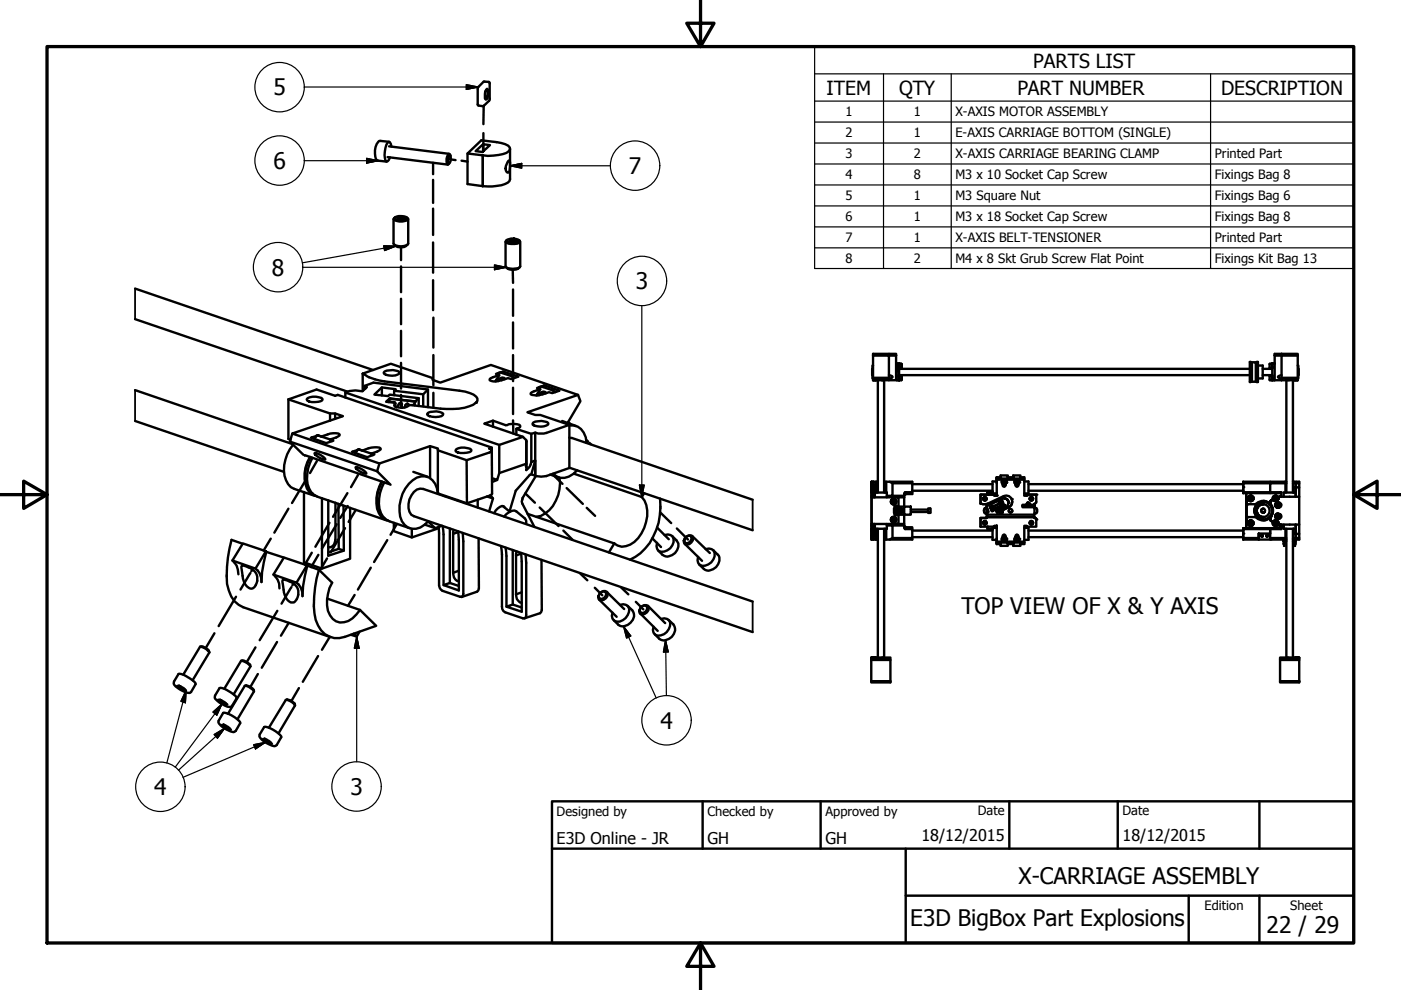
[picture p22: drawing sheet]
<svg xmlns="http://www.w3.org/2000/svg" width="297mm" height="210mm" viewBox="0 0 297 210" stroke-linecap="round" stroke-linejoin="round" font-family="sans-serif">
<defs><g id="words">
<g font-size="4.8">
<text x="58" y="20.2">5</text>
<text x="58" y="35.8">6</text>
<text x="133.3" y="36.9">7</text>
<text x="57.7" y="58.5">8</text>
<text x="134.8" y="61.3">3</text>
<text x="203.8" y="130.1">TOP VIEW OF X &amp; Y AXIS</text>
<text x="140" y="154.5">4</text>
<text x="32.7" y="168.6">4</text>
<text x="74.3" y="168.6">3</text>
<text x="216" y="187.4">X-CARRIAGE ASSEMBLY</text>
<text x="193" y="196.3">E3D BigBox Part Explosions</text>
<text x="268.5" y="197.8">22 / 29</text>
</g>
<g font-size="4.1">
<text x="219.1" y="14.3">PARTS LIST</text>
<text x="175.3" y="20">ITEM</text>
<text x="190.6" y="20.1">QTY</text>
<text x="215.7" y="20">PART NUMBER</text>
<text x="258.9" y="20.1">DESCRIPTION</text>
</g>
<g font-size="3.4">
<text x="118" y="178.9">E3D Online - JR</text>
<text x="150" y="178.9">GH</text>
<text x="175" y="178.9">GH</text>
<text x="195.4" y="178.3">18/12/2015</text>
<text x="238" y="178.3">18/12/2015</text>
</g>
<g font-size="2.7">
<text x="179.3" y="24.7">1</text>
<text x="179.3" y="29.1">2</text>
<text x="193.7" y="24.7">1</text>
<text x="193.7" y="29.1">1</text>
<text x="202.6" y="24.7">X-AXIS MOTOR ASSEMBLY</text>
<text x="202.6" y="29.1">E-AXIS CARRIAGE BOTTOM (SINGLE)</text>
<text x="179.3" y="33.6">3</text>
<text x="193.7" y="33.6">2</text>
<text x="202.6" y="33.6">X-AXIS CARRIAGE BEARING CLAMP</text>
<text x="257.6" y="33.6">Printed Part</text>
<text x="179.3" y="37.9">4</text>
<text x="193.7" y="38">8</text>
<text x="202.6" y="38">M3 x 10 Socket Cap Screw</text>
<text x="257.6" y="38">Fixings Bag 8</text>
<text x="179.3" y="42.4">5</text>
<text x="179.3" y="46.9">6</text>
<text x="193.7" y="42.4">1</text>
<text x="193.7" y="46.8">1</text>
<text x="202.6" y="42.5">M3 Square Nut</text>
<text x="202.6" y="46.9">M3 x 18 Socket Cap Screw</text>
<text x="257.6" y="42.5">Fixings Bag 6</text>
<text x="257.6" y="46.9">Fixings Bag 8</text>
<text x="179.3" y="51.3">7</text>
<text x="193.7" y="51.3">1</text>
<text x="202.6" y="51.3">X-AXIS BELT-TENSIONER</text>
<text x="257.6" y="51.3">Printed Part</text>
<text x="179.3" y="55.8">8</text>
<text x="193.7" y="55.8">2</text>
<text x="202.6" y="55.8">M4 x 8 Skt Grub Screw Flat Point</text>
<text x="257.6" y="55.8">Fixings Kit Bag 13</text>
<text x="118" y="173">Designed by</text>
<text x="150" y="173">Checked by</text>
<text x="175" y="173">Approved by</text>
<text x="207.3" y="172.9">Date</text>
<text x="238" y="172.9">Date</text>
<text x="255.4" y="193">Edition</text>
<text x="273.6" y="193">Sheet</text>
</g>
</g></defs>
<!-- layer: Tweak Trail (ISO) -->
<g fill="none" stroke="#000" stroke-width=".51">
<path d="M91.8 34.5v2.4M91.8 38.1v4.9M95.2 33.8l1.4 .1M97.9 34.1l1.2 .2M102.5 28.2v3.8M102.6 22.5l-.1 3.8M85 52.4v2.8M85 56.5v5.4M91.8 44.2v5.6M91.8 51.4v6.4M91.8 59.4v6.4M108.7 57.2l.1 2.8"/>
<path d="M85 63.3v5.4M85 70.1v5.4M85 76.9v5.5M91.9 67.3v6.4M91.9 75.3v6.4M108.8 61.4v5.6M108.8 68.4v5.5M108.8 75.3v5.5M67.2 97.8l-1.5 2.5M85 83.7l.1 2.8M91.9 83.3v3.2M108.8 89.1v2.8"/>
<path d="M108.8 82.2v5.6M120.5 89.4l.1 .2M120.7 89.7l.1 .1M124.3 93.3l.4 .3M125 93.9l.3 .3M57.4 114.2l-1.5 2.5M61.2 107.9l-3 5M65 101.6l-3.1 5.1M66.1 117.2l-1.5 2.5M67.5 117.6l-1.5 2.6M69.3 118.4l-1.5 2.5M69.8 110.8l-2.9 5.1"/>
<path d="M71.4 111.2l-3.1 5.1M73.2 112l-3.1 5.1M73.7 104.6l-3.1 5M73.7 107.3l-1.6 2.5M75.4 108.1l-1.5 2.6M75.9 100.7l-1.5 2.6M82.1 114.5l-2.8 4.7M84.1 111.1l-1.3 2.3M111.4 104.6l2 2M114.4 107.6l4 3.9M117.5 100.9l1.8 1.7M119.4 112.5l2 2"/>
<path d="M120.1 103.5l3.5 3.3M124.4 107.7l1.8 1.7M140 108.6l2.3 2.3M143.5 112l2.4 2.4M45.5 134.3l-1.9 3.1M50 126.5l-3.6 6.3M53.1 121.5l-2.1 3.5M53.5 120.7l-.2 .4M54.2 137.3l-1.9 3.1M58.7 136.1l-3.2 5.5M58.8 129.5l-3.7 6.2M61.2 132.1l-1.6 2.7"/>
<path d="M61.8 124.5l-2.1 3.5M62.2 123.7l-.2 .4M67.4 139.1l-3.2 5.5M69.9 135l-1.6 2.8M75.2 126.1l-1.4 2.3M78.6 120.4l-2.7 4.6M122.9 121.5l1.6 1.5M126.1 124.6l1.6 1.6M131.6 124.5l1.6 1.5M134.8 127.6l1.6 1.6M54.7 142.9l-1.6 2.7M63.4 145.9l-1.6 2.7"/>
</g>
<!-- layer: Visible (ISO) -->
<path d="M28.6 61.2v6.5M28.6 82.7v6.6M159.6 106v6.4M159.6 127.5v6.5" fill="none" stroke="#000" stroke-width=".38"/>
<!-- layer: Symbol (ISO) -->
<g fill="none" stroke="#000" stroke-width=".51">
<path d="M101.4 18.5l1.2-1.2 1 .1 .2 .2v3.6l-1.4 1.3-1.1-.2v-3.7zM103 19.1l.2-.1a1.62 1.62 0 0 1-.3 1.9l-.1-.1M103.3 18.8a1.71 1.71 0 0 1-.3 2.3 2.28 2.28 0 0 1 .3-2.3zM82.2 33.3l12.7 1.6M82.5 31l12.7 1.6M82.5 30.1l-1.8-.2a1.26 1.26 0 0 0-1.1 1.3 4 4 0 0 0 .3 2.7l2.1 .4M83 31.1l-.1-.6-.5-.4a4.2 4.2 0 0 0-.5 4.2l.5-.4 .3-.5M95.3 32.9a1.22 1.22 0 0 1 0 1.7l-.2 .1a1.65 1.65 0 0 1 .2-1.8zM95.5 32.9l-.4-.3a2.21 2.21 0 0 0-.2 2.3l.3-.3M99.1 32.5l2.9-2.7a12.3 12.3 0 0 1 5.8 1.1l.3 .4v.4a2.72 2.72 0 0 1-2.4 1.2l-2.3 .2zM99.1 32.5v6.5l3.3 .5M102.4 32.9v6.6"/>
<path d="M102.4 30.6l-1.6 1.4 1.5 .2 1.6-1.4-1.5-.2v1.5M107.8 34.1l.2-.1 .1 .1v1.3a.98 .98 0 0 1-.5 1.2 1.64 1.64 0 0 1 0-2.3zM108.1 31.5v6.5a1.94 1.94 0 0 1-1.8 1.3 12.1 12.1 0 0 1-3.9 .2M83.4 46.5v5.2a2.4 2.4 0 0 0 3.2 0v-5.2M83.6 51.9a2.02 2.02 0 0 0 2.8 0M83.7 46.1a2.55 2.55 0 0 1 2.6 .1 2 2 0 0 1-2.7 .1zM83.8 46.1l-.4 .4a2.44 2.44 0 0 0 2.5 .3l.5-.1 .2-.2-.4-.4M84.2 46.2a1.7 1.7 0 0 1 1.5-.1v.2a1.29 1.29 0 0 1-1.5-.1zM107.2 51.2v5.3a1.44 1.44 0 0 0 1.5 .5l1.2-.1 .4-.4v-5.3M107.3 56.7a2.2 2.2 0 0 0 2.9 0M107.5 50.9l-.3 .4a2.74 2.74 0 0 0 3 0l-.2-.4M107.5 50.8a2.39 2.39 0 0 1 2.5 .2v.2a2.32 2.32 0 0 1-2.6-.1z"/>
<path d="M108.1 50.9a1.3 1.3 0 0 1 1.4 .1 1.19 1.19 0 0 1-1.6 .1zM28.6 67.7l45.1 15.3M28.6 61.2l50.5 17.3M76.9 79.2l6-2.1 8.9 3.1M76.9 79.2l.7 .4a7.6 7.6 0 0 0 3.9 1.3l15.9 1.9a5.3 5.3 0 0 1 3.8 1.7v.5a3.8 3.8 0 0 1-2.7 1.5 20.1 20.1 0 0 1-5.1 .1l-6.2-.7a.63 .63 0 0 0-.8 .3 3.1 3.1 0 0 1-2.8-.1l.2-.7-1.9-.2 .7-.7 5.4 .6 .8-.7-6.2-.7-.3 .3-2.9-.3 1.6-1.6 2.9 .4-.3 .3 6.1 .8 1-1M76.9 79.2v3.7M81.5 78.8a3.2 3.2 0 0 1 3.2 .2 1.42 1.42 0 0 1-1.6 .7 1.75 1.75 0 0 1-1.8-.7zM105.9 79.5l-.9 1.4M106.1 79l.6-.2 3.2 1.1-1.5 .5-.7-.2-1.3 .4a3.3 3.3 0 0 1-2.6 0v-.2l.3-.2 1.8-.7-.7-.2 .5-.2M106.1 79h-.2l-.4 .4M106.1 79l2.4 .8 .5 .4M106.7 78.8l-.2 .3"/>
<path d="M185 78.2v1.3M185.1 75h3.4v.3h-3.4zM185.1 77.5h-.1v2.7h.1M188.5 79.5l.7 .4-.1 .2-.6 .2M188.5 75h1.5v.3h-1.5h1.5v5.3h-1.5M190 77.3h.1M190 77.8h.1M190 79.9h.1M190 79.5h.1M190 78.2h.1M190.1 77.1h.5M190.1 77.1h.5v3.5h-.5z"/>
<path d="M190.6 79.7v.2M190.6 79.6v.1M190.6 77.2v.1M190.6 78.1h.1M190.6 77.8v.1M190.6 77.5v.2M190.6 77.8h.1M190.6 79.5h74.4M190.6 78.2h74.4M190.7 77.2h.5M190.7 79.7l.5 .1M190.7 79.9h-.1"/>
<path d="M190.7 77.3l-.1 .1M190.7 77.4v.1M190.7 77.7v.1M190.7 79.9v.1M191.2 77.2v.8l-.5 .1v-.2M191.2 79.7v.9h-.6M265 76.7h.2v4.3h-.2zM265.2 76.9h.2M265.4 76.8h.9v4.1h-.9zM266.3 76.9h.1M266.4 76.7h.3v4.3h-.3zM266.7 77.5h1v2.7h-1"/>
<path d="M267.7 79.5h2M267.7 78.2h2M269.2 77.2v.8l.5 .1v-.2M269.2 79.7v.9h.5M269.7 77.2h-.5M269.7 79.7v.5M269.7 77.3v.1M269.7 78.1h.1M269.7 77.4v.1M269.7 77.7v.1M269.7 77.8h.1M269.7 79.7l-.5 .1"/>
<path d="M269.7 79.6v.1M269.7 77.1h.6h-.6v3.5h.6h-.6M269.7 77.2v.1M269.7 77.5v.2M269.7 77.8v.1M270.3 75.3v5.3h1.4M270.3 75.3h1.4M271.7 79.5l-.7 .4v.1l.7 .3M271.7 75h3.4v.3h-3.4zM271.7 75h-1.4v.3M275.1 77.5h.2v2.7h-.2M275.3 78.2v1.3"/>
<path d="M28.6 89.3l31.6 10.7M28.6 82.7l33.4 11.4M61.2 84.7l5.9-2.1 4 1.3 .5-.2 32.7 11.2v.5M61.2 84.7l8.8 3v1.5M61.2 84.7v8.4l.4 .2M61.5 93.6l2.8 2.8M62 91.9l-.5 1.7 18.4 6.3M62.2 94.3a7.3 7.3 0 0 0-1.1 8.4l.6 .6 .7 .4 4.3 1.4M64.6 96.6l17.9 6.1M65.2 84.4a3.2 3.2 0 0 1 3.2 .2 1.32 1.32 0 0 1-1.6 .7 1.61 1.61 0 0 1-1.8-.6zM65.7 96.9a7 7 0 0 0-.1 7.5l1.5 .8M65.8 96.9a6.9 6.9 0 0 0-.6 6.5l.5 .8 .6 .5"/>
<path d="M66.2 97.1a7.8 7.8 0 0 0-.7 6.4l.5 .9 1.3 .9 14.7 5M66.7 96l1.2 .4a1.58 1.58 0 0 1 1.1 1l-1.2-.3a1.22 1.22 0 0 1-1.1-1.1zM67.4 92.3l.7 .3a5.8 5.8 0 0 1 3.7-.7l.2 .2-.2 .4-1.8 .7 .7 .2-1.5 .6-3.3-1.2 1.2-.4M67.4 92.3l2.4 .8 .6 .4-.4-.3M67.4 92.3l-.3 .1-.4 .7M67.4 92.3l.1 .1M68.1 92.6h.1M70 87.7h1.1l1.6 .5-10.7 3.7 18.5 6.4 10.7-3.7 1.6 .5v.4l6.1 2.1 4.9-1.7 .5-.4-.1-.2-.5-.2 .6-.2M71.1 87.7v1.1M73.2 83.2l.9-.3 1.3-.1 1.4 .2 1-.9h-.3l-.2-.3 1.9-.7 11.5 1.5v3.7M73.2 84.3v-1.1l32.7 11.1v6l-.5 1.5-1.1-.4M75.4 99l1.2 .4a1.58 1.58 0 0 1 1.1 1l-1.2-.4a1.22 1.22 0 0 1-1.1-1z"/>
<path d="M76.1 95.3l.7 .2a4.4 4.4 0 0 1 3.9-.4v.2l-.7 .4-1.3 .5 .7 .2-1.5 .5-3.3-1.1 1.2-.4M76.1 95.3h-.3l-.4 .8M76.1 95.3l2.8 1M76.1 95.3h.1M76.8 95.5h.1M77.3 81.8v.7M77.5 82.1v.3M78.7 96.2l.4 .3M80.5 98.3l-.6 1.6 2.9 2.9M81 82.1v1.8M82.4 85.1v.2M83.6 82.8v1"/>
<path d="M83.8 85.5l-.2-.2-1.2-.2 .2-.6 5.4 .6-.1 .7M83.8 85.6v.7M83.9 86.3l.4-.1 .3-.7 .3-.1 .3 .2v.7l.1 .2M85.2 86.2v.3M86.7 85.9l-.3-.3-.3 .1-.4 .7M87.9 85.8l-.4 .1M87.9 85.8v.2M88.8 84.4v1.7M89.7 83.6v2.5M90.7 87.5a3.3 3.3 0 0 1 3.3 .2l-.1 .3a3.4 3.4 0 0 1-3.2 0l-.1-.2zM91.2 94.6v6.8M91.8 80.2v.4l1.5 .5 10.8-3.7 18.5 6.3-10.8 3.7 1.7 .6h1.1l6.1 2.1-5.4 1.8h-1.2l-.6-.2-.9 .3-3.1-1.1 .8-.4v-.2a4 4 0 0 0-3.1-.2l-2.7-.9-1.8 .6 8.2 2.8-5 1.7"/>
<path d="M91.8 80.2v.4M92.8 95.5v9.1l6.2 2.1M96.8 95.2a3.2 3.2 0 0 1 3.1 .2v.3a3.9 3.9 0 0 1-3.3 0v-.2zM104.3 95.5v9.2l-.4 .4-4.9 1.6-.1-9.1M104.5 89.2v1.3M106.9 80.4l-.3-.1-.5 .1-.4 .4M107.1 80.4a1.06 1.06 0 0 0-1.8 .4M109.5 90.9v1.3M110.9 92.6l.7 .7v5M111.6 93.5v5.7M111.6 98.3l-5.7 2M112.6 92v6"/>
<path d="M113.1 89.6a3.2 3.2 0 0 1 3.2 .2 1.42 1.42 0 0 1-1.6 .7l-1.7-.4-.1-.3zM113.5 91.7v9.2v-3.3l-.9 3M113.5 97.6l-.9 .4a2.27 2.27 0 0 1-1 1.7v-1.4M114.6 82.5l-.9 1.4M114.8 82l.6-.3 3.2 1.1-1.5 .5-.7-.1a6.4 6.4 0 0 1-3.6 .5l-.3-.1v-.3l2.1-.8-.7-.2 .5-.2M114.8 82h-.2l-.4 .4M114.8 82l2.4 .8 .5 .4M115.4 81.7l-.2 .4M115.6 83.4l-.3-.1-.5 .1-.4 .4M115.8 83.3a1.01 1.01 0 0 0-1.7 .5M119.2 89.3l3 1M120.7 90.2a3.3 3.3 0 0 1 3.6 3.7"/>
<path d="M120.7 90.1v9.1l-4.9 1.7-1.1 .2-1-.2-1.1-.3-.3 .1-3 3.3-1.3 4.5M120.7 99.2l38.9 13.2M120.7 92.8l.6 .1 38.3 13.1M122.4 99.7a3.7 3.7 0 0 1-4.4 1.3l-.7-.6M122.6 83.7l.5 1.4-2.8 4.6M185.1 80.1h3.4v.5h-1.4l.3-.1v-.2l-2.3 .1zM185.1 80.4v.2M185.1 80.1v-4.8h3.4v4.8M185.1 80.6h.6zM185.7 80.4v.2l.3-.2M186 80.5h1.1M186.1 80.6v23.8"/>
<path d="M187 80.6h.1M187.1 80.3l-.2 .3h-1.2M187.5 80.6v23.8M190 80.4h.1M190.1 80.6h.5M190.6 80.6h.1M190.6 80.4l.1 .2M190.6 80v.2M190.6 80.3h.1M190.7 80.2v.2M265.2 80.7h.2M266.3 80.7h.1"/>
<path d="M269.7 80.4v.2M269.7 80.2h.1M269.7 80.4h.1M269.7 80.2v.2M269.7 80.6h.1M271.7 80.1h3.4v.3l-2.3-.1v.2l.2 .1h-1.3zM271.7 80.1v-4.8h3.4v4.8M272.7 80.6v23.8M273.2 80.3l.1 .3h1.2M273.2 80.6h-.2M273.2 80.5h1M274.1 80.6v23.8"/>
<path d="M274.2 80.4l.3 .2v-.2M274.5 80.6h.6zM275.1 80.4v.2M49.3 118.8a3.4 3.4 0 0 1 1.2 3M51.2 120a3.3 3.3 0 0 1 3.3 2.3 2.15 2.15 0 0 1-1.2 2.5 2.94 2.94 0 0 1-1.9-3.2zM51.4 115.3l-2.3-.8a28.2 28.2 0 0 0-1 9.3 6.1 6.1 0 0 0 3.5 4.9l18.5 6.4M51.5 115.2l4.9 1.7-2.2 3.7-4.9-1.8zM56.4 116.9l.1 .1M56.5 117l-.9 4.3-.2 2.1a3.2 3.2 0 0 0-1.2-2.8M56.5 117l3.6 1.2M60.2 118.2l4.9 1.7-2.2 3.6-4.9-1.7zM64.5 104.3v14.9l3.8 1.4"/>
<path d="M65.1 119.9h.1M65.2 119.9l-.9 4.3-.2 2.2a3.2 3.2 0 0 0-1.2-2.9M65.2 119.9l2.4 .9M68.3 105.6v15l5.9-2.1v-10.8M69.6 106.1v11.7l3.3-1.1M71.1 106.6v7.8a1.42 1.42 0 0 1-1.5 1.6M71.8 106.8v9.6l-2.2 .7M72.8 107.2l.1 9.5-1.1-.3M80.9 102.1a7.7 7.7 0 0 0-.6 6.7l.5 .8 .7 .5 .8 .3M81 102.1a7.1 7.1 0 0 0-.5 6.5l.4 .8 .6 .5M81.5 102.3a7.9 7.9 0 0 0-.7 6.5l.4 .8 1.3 .9 4.4 1.5M83.5 110.8v1.8l3.8 1.4"/>
<path d="M87.6 100l3 1.1M90 111.2l2.3 .8 1.4-.5M90.8 110.6l1.5 1.4M92.8 104.6v.1a3.4 3.4 0 0 0-3.5-3.7 6.2 6.2 0 0 0-4.3 5 6 6 0 0 0 .8 5.3 2.93 2.93 0 0 0 4.2 0l.8-.8M93 112l-5.7 2v-1.9M93 111.7l.1 12.4 .1 .5 .6 .7 3.7 1.2h.4l.3-.2v-.4v-11.1l-.1-1.8M93.9 111.5l.1 1.8v10.8M94.4 105.2h.1M95.4 112v11.6l1.9 .6M96.1 113.2v8.2M96.2 112.4l-.1 .8M97 106v.1"/>
<path d="M97.2 112.7l.1 1.8v10.7l-3.3-1.1 1.4-.5M97.2 112.8l-1.1 .4M101.3 106v1.6M101.5 114.1v10.6l-.1 .5-.2 .2-3.3 1.2M104 105l.5 .7-1.2-.4M104.5 105.7l-.8 2.7M105.4 101.8l-1.1 .4M106.2 115.8l.2 1.8 .1 11.5 .2 .5 .4 .2 3.8 1.3h.4l.2-.3 .1-.4v-11l-.2-1.8M106.6 107.3l1.5 1.2M106.9 109.5a3.2 3.2 0 0 1 2.2-1.3l2.2 1.7 .3 .6v.6M107 107.6l-.2-.2a1.98 1.98 0 0 0-2 1.4M107.2 116.1l.2 1.8v10.7"/>
<path d="M108.7 116.6v11.6l1.9 .6M109.4 117.8v8.2M109.5 116.9l-.1 .9M110.5 117.3l.1 1.7v10.7l-3.2-1.1 1.3-.4M110.5 117.4l-1.1 .4M111.8 108.9l18.4 6.3M113.6 100.9l-2.8 4.7-.2 .7 2.7 5.4M114.8 118.7l.1 10.6-.2 .5-.2 .2-3.3 1.1M116.6 100.6l1.8 .7M118.6 101.3a7.8 7.8 0 0 1-3.9 8.1l-1 .2M121.7 100.4l14.4 5M130.2 115.2l-1.1 1.9"/>
<path d="M136.1 105.4a6.3 6.3 0 0 1 .5 6.5 5.6 5.6 0 0 1-4.8 4l-.9-.2-.7-.5M136.6 104.6l-.5 .8M138.3 114.1l1.8 1.9M139.3 111.9l2.5 2.4M140 105.7a13.4 13.4 0 0 1-4.2 11.6l-2.2 1.4M140.9 113.4a1.37 1.37 0 0 1 1.8 .4 1.37 1.37 0 0 1-.1 1.8 2.41 2.41 0 0 1-3 1.2l-.3-.4-.1-.6 .1-.7M142.5 113.6a2.54 2.54 0 0 1 1.3 2.3 2.22 2.22 0 0 1-3.3 1.7l-1-.9M145.2 114.1a1.12 1.12 0 0 1 1.6-.4 1.29 1.29 0 0 1-1.5 1.7l-.3-.3v-.4zM145.2 115.3l3.6 3.6M145.3 114l.8-.4 .4 .1a.94 .94 0 0 1-.2 1.2 .94 .94 0 0 1-1.2 0zM146.7 113.6l3.8 3.7M149.6 116.4a1.37 1.37 0 0 1 1.8 .4 1.37 1.37 0 0 1-.1 1.8 2.66 2.66 0 0 1-2.4 1.4 1.29 1.29 0 0 1-.9-1.9"/>
<path d="M151.2 116.6l.9 1a2.14 2.14 0 0 1-1.6 3.3 1.35 1.35 0 0 1-1.3-.3l-1-.9M184.8 105.4h5.7v2h-.5a.66 .66 0 0 0-.5 .8v.3a.59 .59 0 0 0 .5 .7h.5v1.9h-5.7zM184.8 112.1v2.3zM184.8 102.1v3h.4l.1 .3M185.2 102.1h.5v2.3M185.2 102.1v3h.3M185.2 102.1h-.4v12.3M185.2 102.1l.4 2.3M185.3 111.1l-.1 .3h-.4v3h.4v-3h.3M185.5 105.4v-1h2.5v1M185.5 111.1v1h2.5v-1M185.6 112.1l-.4 2.3h.5"/>
<path d="M185.7 112.1v2.3M185.7 102.1h.4M185.9 112.1v2.3h-.2M185.9 102.1v2.3M185.9 114.4h.2M186.1 112.1v27.3M187.5 102.1h.1M187.5 114.4h.1M187.5 112.1v27.3M187.6 112.1v2.3h.3v-2.3M187.6 104.4v-2.3h.3v2.3M187.9 102.1h5.5v.4h-4.2"/>
<path d="M188 111.4h1.2v2.7M188.6 102.1l.6 .4M189 106.1h.1M189 110h.1M189 106.6l.1 .1M189 110.5h.1M189 106.3v.2M189 110.1v.2M189 106.6h.1M189 110.4h.1M189.1 105.4l.1-.3h2.5v.3M189.1 111.1l.1 .3h2.5v.6l.2 .2"/>
<path d="M189.1 106l-.1 .1M189.1 109.8l-.1 .2M189.2 102.5v2.6h-1.2M189.2 109.7h.3a.48 .48 0 0 1 .4 .5 .48 .48 0 0 1-.5 .5M189.2 106.8h.1M189.2 109.8h.1M189.2 105.9h.2M189.3 110.1l.4-.1v.3h-.4zM189.3 106.3l.4-.1v.3h-.4zM189.3 105.9l-.1 .1M189.3 110.7h.1M189.4 109.6a.6 .6 0 0 1 .6 .6 .6 .6 0 0 1-.6 .6"/>
<path d="M189.4 105.8a.6 .6 0 0 1 .6 .6 .6 .6 0 0 1-.6 .6M189.4 109.7a.48 .48 0 0 0-.4 .5 .48 .48 0 0 0 .4 .5M189.4 105.9a.48 .48 0 0 0-.4 .5 .48 .48 0 0 0 .4 .4M189.4 105.9a.48 .48 0 0 1 .5 .4 .48 .48 0 0 1-.4 .5h-.3M189.5 110h.2v.3M189.5 106.1l.2 .1v.3M189.6 105.9l.1 .1M189.6 109.7l.1 .1M189.7 109.1h2v2h-1.2M189.7 110.3l-.2 .1M189.7 106.5l-.2 .1M189.7 106.8h-.1"/>
<path d="M189.7 110.6l-.1 .1M190.1 107.4a2.02 2.02 0 0 0 0 1.7M190.1 108.4h.1M190.1 108.2h.1M190.1 108.4l.1 .2M190.2 108l-.1 .2M190.2 107.7l.2 .2M190.3 108.8l.2 .1M190.4 108.7l-.2 .1M190.4 108.1l.3-.1 .2 .1v.3l-.2 .2-.3-.2zM190.5 107.6l-.2 .2M190.5 107.6v.1"/>
<path d="M190.5 105.4h1.2M190.5 108.8v.1M190.7 108.8v.1zM190.7 107.7v-.1v.1M190.7 108l.2 .1v.3l-.2 .2M190.7 107.6h.3M190.9 108.8v.1M190.9 107.6v.1M191 108.9h-.3M191.1 108.7v.1M191.1 107.7v.2M191.2 107.8l.1 .1"/>
<path d="M191.2 108.6h.1M191.3 108.4h.1M191.3 108.2h.1M191.3 107.9l-.1 .1M191.3 108.6l-.1 .2M191.4 108.2v.2M191.7 107.4h1.4v1.7h-1.4zM191.7 105.4v2h-2M191.7 111.1v.3M191.7 111.5l.4 .3M191.9 104.4l-.2 .2v.5M192.1 111.8h1.3v2.6h-5.5"/>
<path d="M192.1 111.8l-.2 .4h1.5M192.1 104.7l-.4 .4M193.1 108h3.7M193.4 102.5v2.2h-1.3l-.2-.3h1.5M193.4 114.1h-4.2l-.6 .3M193.4 104h17M193.4 102.7h17M193.4 113.9h17M193.4 112.5h17M196.8 107.8l.5 .1v.8h-.5M196.8 108v.6h-3.7M207.9 106.8l.4 .1 1.1-.1 3.4-1.6a1.29 1.29 0 0 1 1.7 .6 1.29 1.29 0 0 1-.6 1.7"/>
<path d="M208.4 105.7a.38 .38 0 0 0 .4 .4 .38 .38 0 0 0 .4-.4M208.4 110.8a.38 .38 0 0 0 .4 .4 .38 .38 0 0 0 .4-.4M208.5 110.8l.2 .3 .4-.3M208.5 105.7l.2 .3h.3l.1-.3M209.2 109.8h-1.3v1.9M209.2 108v-.7v.6h.2l.2 .6-.3 .1-.1 .5M209.2 108v1.1M209.2 107.7h-.4l-.2 .5 .1 .5 .5 .1M209.2 107.9v.1M209.2 109.6v.2M209.3 108v.6M209.4 109.1v.5h9.8v-.5"/>
<path d="M209.4 109.6h-.2h10.1h-.1M209.4 111.7v.5zM209.4 104.4h1h-1v.5v-.5h1M209.9 107.5h.1M210.2 108.2l.1 .2M210.4 107.3l-.5 .3 .4 .7 .5-.2M210.4 112.2h-1h1M210.6 104.9h-2.7v1.9M210.6 104.6v.3M210.6 104.9h.1M210.6 107.4h.1M210.6 111.7v.2"/>
<path d="M210.7 104.9h-2.8v1.9M210.7 104.9l.1 .2h.5v-3.4h5.9v3.4h.5l.1-.2h1.9l-.1 1.8-.3 .1v.2h-.9a.4 .4 0 0 0-.4-.5 .4 .4 0 0 0-.4 .5M211.3 108.4l.1 .3 .4-.1M211.3 104.6v.5h-.5l-.1-.2M211.3 114.1v.9h.9v.7M211.3 111.5v.4v-.4M211.3 111.5v.4h-.9v2.6h.9v.9v-.6M211.3 101.7v-.5v.9M211.3 104.6v.5v-.5M211.3 102.1h-.9v2.5h.9M211.3 102.1v.2M211.3 114.3h.1"/>
<path d="M211.3 115.4h.9M211.3 101.2h.9M211.6 106.1l-2.4 1.2 .2-.1v-.4M211.6 106.1l.3 .6-1.3 .7-.1-.2-.6 .3 .4 .9 .6-.3-.1-.2 1.4-.6 .1 .4-1.1 .5 .2 .5 .4-.1M211.6 106.1l.3 .6M211.6 106.1l-2.2 1.1M211.7 108.2h.1M211.8 108.6h.1M211.8 108.2l-.1 .2-.1-.2-.3 .2-.1-.2M211.8 106.1l.7-.4-.7 .4 .8 1.7 .7-.3a.98 .98 0 0 0 .4-1.3 .98 .98 0 0 0-1.2-.5 .95 .95 0 0 1 1.3 .9M211.9 108.6l.4-.4 .2 .1a.36 .36 0 0 0-.5-.1 .36 .36 0 0 0 0 .5 .36 .36 0 0 0 .5 .1l.1-.2M212.1 108.6l.1-.2h.2v.2h-.3h.3"/>
<path d="M212.1 106.7l-1.7 .7M212.2 107.3l.2 .5M212.2 115h1.5v.7h-1.5zM212.2 100.8h1.5v.7h-1.5zM212.2 100.8v.4M212.2 101.2v.3M212.2 106.3l.3 .7M212.3 107.2l-1.6 .7 .1 .2-.4-.8v.2M212.3 107.9v.1l-.2-.1-.1 .3h-.2M212.3 107.9h.1M212.3 107.9l.1 .1M212.3 107.7l.1 .1"/>
<path d="M212.4 101.9h1v.5h-.2v.6l-.3 .2-.3-.2zM212.4 107.8l-.1 .1M212.4 102.4l.1-.4h.8l.1 .4M212.4 114.1l.1 .4h.8l.1-.4M212.5 108.2h.1M212.5 108.2a.37 .37 0 0 1-.2 .6 .37 .37 0 0 1-.5-.3v.1M212.5 106.3l-.2 .2 .3 .7 .3-.1M212.5 107l.2 .3-.5-.9 .3-.2 .4 1M212.5 107h.1M212.6 102.6l.1 .1a.26 .26 0 0 1 .2-.3 .26 .26 0 0 1 .3 .3M212.7 113.4l.2-.1 .2 .1 .1 .7h.2v.6h-1zM212.7 113.8v.3h.3l.2-.3v.2"/>
<path d="M212.7 113.8l-.1 .2M212.7 107.3l.2-.1zM212.7 113.7v.1l.2-.2 .2 .1v.3h-.4v-.2l.1 .2 .3-.2-.2-.2zM212.9 102.9l-.2-.2 .2-.2 .3 .2-.3 .2M213.2 113.8v.3M213.2 102.4v.4M213.4 101.9v.5M213.4 114.1v.6M213.6 106l.2 .5zM213.7 115h1.1v.7M213.7 115.4h1.1M213.7 101.2h1.1"/>
<path d="M213.9 108.3a.38 .38 0 0 0 .3 .4 .38 .38 0 0 0 .4-.4M213.9 107.5l-1.4 .7M214.6 106.3l-.1 .6-.6 .6M214.8 115h1.5v.7h-1.5zM214.8 100.8h1.5v.7h-1.5zM214.8 100.8v.4M214.8 101.2v.3M215.1 101.9h1l-.3 1.2-.2 .1-.2-.1-.1-.7h-.2zM215.1 114.1l.1 .4h.9M215.3 113.8l.2 .3h.3v-.3l.1 .2M215.3 113.8v.2M215.3 102.6a.26 .26 0 0 1 .3-.2 .26 .26 0 0 1 .2 .3l.1-.1"/>
<path d="M215.3 102.6v.1zM215.4 113.4l.2-.1 .2 .1 .3 1.3h-1v-.6h.2zM215.6 102.9l-.3-.2 .3-.2 .2 .2-.2 .2M215.9 113.8v.3M215.9 102.4v.4M216.1 102.1l-.9-.1-.1 .4M216.1 101.9v.5M216.1 114.1v.6M216.3 101.2h.9v.3M216.3 115h.9M216.8 107.2l.1 .2 .2-.2 .1 .2 .7-.2 .1 .2M217.2 101.5h-5.9v1"/>
<path d="M217.2 102.1h.9v2.5h-.9M217.2 111.9h.9v2.6h-.9M217.2 101.5v.2M217.2 114.8v.6h-.9M217.6 107h-.8v.5h2.5v1.6h-10.1M217.6 107l.3 .2M217.7 106.8a.35 .35 0 0 0 .3 .4 .35 .35 0 0 0 .4-.4M217.8 106.8l.1 .2 .3-.2M218.1 104h45.5M218.1 102.7h45.5M218.1 113.9h45.5M218.1 112.5h45.5"/>
<path d="M218.1 107.2h-.2l.1 .2M218.1 107.2l-.1 .2M218.1 107.2h.1M218.2 107.2l-.2 .2M218.3 110.8a.38 .38 0 0 0 .4 .4 .38 .38 0 0 0 .4-.4M218.3 105.7a.38 .38 0 0 0 .4 .4 .38 .38 0 0 0 .4-.4M218.4 110.8l.2 .3 .3-.3M218.4 105.7l.2 .3 .3-.3M219.2 107.2l.1 .2zM219.3 107l-.2 .4-.2-.2-.1 .2-.6-.2M219.3 109.6l.1 .2M219.3 107.7h.5l.1 .3-.1 .8h-.5"/>
<path d="M219.3 109.8h.1M219.3 107.4v.1M219.4 109.8l.3 .2v1.7h-1.9l-.1-.2h-.5v3.3h-5.9v-3.3h-.5l-.1 .2h-2.8M219.7 104.9h-1.9l-.1 .2h-.5M263.6 102.1h8.9M263.6 104.6v-.2h5.7v.2M263.6 102.1v2.3M263.6 102.1v2.5M264.2 104.6l.1 2.1 .3 .2 1.8-.1M264.2 105.4v5.8zM264.2 110.1v1.9M264.6 110.9l.1 .2"/>
<path d="M264.6 105.7l.1 .1M264.7 105.4h.1M264.7 111.3l.2 .1M264.7 106l.2 .1M264.7 110.6v.1M264.7 105.3l-.1 .2M264.9 110.5h.1M264.9 105.2h.1M264.9 110.8l.3-.1 .2 .1v.2l-.2 .2-.3-.2zM264.9 105.5l.3-.1 .2 .1v.3l-.2 .1-.3-.1zM264.9 106v.1M264.9 111.3v.1"/>
<path d="M265 111.4h.1M265 106.1h.1M265 105.1v.1M265 110.4v.1M265.1 111.5h.1M265.1 106.2h.1M265.1 110.4l-.2 .1M265.1 105.1l-.2 .1M265.1 110.5a.48 .48 0 0 0-.4 .4 .48 .48 0 0 0 .4 .5M265.1 105.2a.48 .48 0 0 0-.4 .5 .48 .48 0 0 0 .4 .4M265.1 105.1a.6 .6 0 0 1 .6 .6 .6 .6 0 0 1-.6 .6M265.1 110.3a.6 .6 0 0 1 .6 .6 .6 .6 0 0 1-.6 .6"/>
<path d="M265.2 110.7l.2 .1v.2l-.2 .2M265.2 110.5a.44 .44 0 0 1 .4 .4 .44 .44 0 0 1-.4 .5M265.2 105.4l.2 .1v.3l-.2 .1M265.2 105.2a.44 .44 0 0 1 .4 .4 .44 .44 0 0 1-.4 .5M265.2 110.4l.2 .1M265.2 105.1l.2 .1M265.2 110.4h.1M265.2 105.1h.1M265.2 106.1h.1M265.2 111.4h.1M265.4 111.3h.1M265.4 106h.1"/>
<path d="M265.4 110.5h.1M265.4 105.2v.1M265.5 110.6l.2 .2M265.5 105.3l.2 .2M265.5 111.2h.1M265.5 106h.1M265.6 111.3l-.2 .1M265.6 106l-.2 .1M265.6 110.9h.1M265.6 105.6h.1M265.7 110.9v.2M265.7 105.7v.2"/>
<path d="M266.4 106.8a2.06 2.06 0 0 1 3 .1M266.9 113.1h2.4v-.9h-5.7v1.9h3.3v.3v-1.3v1M267.1 112h-3.5v2.4h8.9M267.5 112h-.4h4.1l.5 .2h-2.4M267.5 108.6h.5M267.6 113.4l.1 .2-.1 .2M267.6 108.6a.41 .41 0 0 1-.1-.6 .41 .41 0 0 1 .6 0 .41 .41 0 0 1 0 .6M267.8 107.9a.41 .41 0 0 0-.4 .5 .41 .41 0 0 0 .7 .2M267.8 106.9a1.37 1.37 0 0 0-1.4 1.4 1.37 1.37 0 0 0 1.4 1.3M267.8 106.4a1.87 1.87 0 0 0-1.9 1.9 1.87 1.87 0 0 0 1.9 1.8M267.8 106.2a2.06 2.06 0 0 1 2.1 2.1 2.06 2.06 0 0 1-2.1 2M268.1 108.6l-.3 .1"/>
<path d="M268.6 113.4l.2 .2-.2 .2M269.3 102.1v.4h-5.7M269.3 112v.2M269.3 112.2v2.2l.3-.3M269.4 110.2l.3 .3M269.4 106.4v.6zM269.4 107a2.13 2.13 0 0 1 0 2.6M269.4 109.6v.5v-.5M269.4 110.1v.3l.3 .1h.4M269.4 110.1v.3l.3 .1-.3-.1zM269.4 110.1v-.3v.3M269.4 106.8a2.44 2.44 0 0 1 0 3 2.44 2.44 0 0 0 0-3z"/>
<path d="M269.4 106.8v-.4v.4M269.4 109.6a2.11 2.11 0 0 1-3.2 .1l-1.6-.1-.3 .2-.1 .2M269.4 106.1v.3v-.3l.3-.1zM269.7 106l-.3 .1v.3l.3-.4M269.9 105.7v.2M269.9 110.9v.2M269.9 105.4h.1M269.9 110.7h.1M269.9 111.1h.1M269.9 105.8h.1M270 106l.1 .1M270 111.3l.1 .1"/>
<path d="M270 105.3l-.1 .2M270 110.6l-.1 .2M270 110.5a.6 .6 0 0 0 .1 1 .6 .6 0 0 0 .9-.6l.4 .4M270.1 110.5a.56 .56 0 0 1 .6-.1 .56 .56 0 0 1 .3 .5M270.2 105.2h.1M270.2 110.5h.1M270.2 105.5l.2-.1 .2 .1v.3l-.2 .1-.2-.1zM270.2 110.8l.2-.1 .2 .1v.2l-.2 .2-.2-.2zM270.2 106v.1M270.2 111.3v.1M270.3 106.1h.1M270.3 110.5h-.2"/>
<path d="M270.3 111.4h.1M270.3 105.1v.1M270.3 106.2h.2M270.3 111.5h.2M270.3 105.1l-.2 .1M270.4 105.1a.6 .6 0 0 1 .6 .6 .6 .6 0 0 1-.6 .6M270.4 110.3a.6 .6 0 0 1 .6 .6 .6 .6 0 0 1-.6 .6M270.4 110.3l.4 .1 .2 .5M270.4 110.3l.4 .1 .2 .3v.3l.3 .2M270.4 106.1a.45 .45 0 0 0 .5-.5 .45 .45 0 0 0-.5-.4 .48 .48 0 0 0-.5 .5 .48 .48 0 0 0 .5 .4M270.4 105.4l.2 .1v.3l-.2 .1M270.4 111.4a.45 .45 0 0 0 .5-.5 .45 .45 0 0 0-.5-.4 .48 .48 0 0 0-.5 .4 .48 .48 0 0 0 .5 .5"/>
<path d="M270.4 110.7l.2 .1v.2l-.2 .2M270.5 105.1l.1 .2M270.5 110.4l.1 .1M270.5 105.1h.1M270.5 110.4h.1M270.5 106.1h.1M270.5 111.4h.1M270.6 106h.1M270.6 111.3h.1M270.6 109.4l.2-.2 .3 .1v.3h-.4zM270.6 109.4l.1 .2M270.6 107l.5-.1v.3l-.2 .2z"/>
<path d="M270.6 107l.1 .2M270.8 109.9a.46 .46 0 0 0 .6-.5 .46 .46 0 0 0-.7-.3 .46 .46 0 0 0-.1 .7l.3 .2M270.8 106.7a.46 .46 0 0 1 .6 .3 .46 .46 0 0 1-.4 .5M270.8 107.5l.2 .1M270.8 111.2h.1M270.8 110.6h.1M270.8 106h.1M270.8 105.3h.1M270.8 109.6l.2 .1M270.8 107.2l.2 .1M270.8 106l-.1 .1M270.8 111.3l-.1 .1"/>
<path d="M270.8 105.3l.1 .2M270.8 110.6l.1 .2M270.9 106.6a.48 .48 0 0 0-.5 .5 .48 .48 0 0 0 .6 .4M270.9 110.9h.1M270.9 105.6h.1M270.9 109.3l-.2 .1M270.9 106.8l-.2 .2M271 107.5h.1M271 108.9h.1M271 108.9a.6 .6 0 0 0-.6 .6 .6 .6 0 0 0 .6 .6M271 106.5a.6 .6 0 0 0-.6 .6 .6 .6 0 0 0 .6 .6M271 108.9l-.2 .1"/>
<path d="M271 105.7l-.1 .2M271 110.9l-.1 .2M271 105.5l-.1 .5-.5 .2 .4-.1 .2-.3v-.3l.3-.2zM271 110.9l.3 .3M271.1 106.7h.2M271.1 109l.2 .1M271.3 107.4h.1M271.3 109.1h.1M271.3 109.8l-.2 .1M271.3 107.5h-.2M271.3 105.3l-.3 .2a.65 .65 0 0 1-.4 .7 .65 .65 0 0 1-.7-.2h-.2M271.3 105.3h4.2"/>
<path d="M271.3 111.2h4.2M271.3 106.8l.2 .2M271.3 109.3l.2 .1M271.4 105.3l-.4 .4a.6 .6 0 0 0-.9-.6 .6 .6 0 0 0-.1 1M271.4 107.2h.1M271.4 109.6h.1M271.5 107h.1M271.5 109.4h.1M271.5 109.6l-.2 .1M271.5 107.2l-.2 .1M271.5 111.9l.3-.3zM271.7 104.4v.9"/>
<path d="M271.7 111.2v.2M271.7 111.9v.3M271.8 111.6h.4M272.1 114.5l.1 .9M272.1 114.8h.1v.6h-.1M272.2 111.4h-.9v.5h.9M272.2 111.2v.9h2.5v-.9l.1 2h-.5v-1.1v2h-.2M272.3 114.7h.1M272.4 114.7v1h-.2M272.4 114.7h.3M272.5 102.1v.4h-3.2v1.9h2.4l-.5 .2h-7.6M272.5 102.1h.2"/>
<path d="M272.5 114.4h.2M272.5 112.1v2h-2.9v.3M272.7 114.1h-.2v.3M272.7 102.5h-.2v1.9M272.7 112.1v27.3M274.1 102.5h.2v.8h.5l-.1 2v-.9h-2.5v.9M274.1 102.1h.2M274.1 114.4h.2M274.1 114.7h.3M274.1 112.1v27.3M274.3 103.3v1.1M274.3 102.1h1.2v12.3h-1.2"/>
<path d="M274.3 102.1v.4h.5v-.4M274.3 114.4v-.3h.5v.3M274.5 114.7h-.1M274.6 114.8h.1v.6h-.1M274.7 114.4l-.1 1.3h-.2v-1M275.5 102.5h-.7v.8h.7M275.5 113.2h-.7v.9h.7M42.4 137.1l1.4 .5 .6 .7-3.6 5.9M42.4 137.1a1.87 1.87 0 0 1 2 1.2M42.4 137.1l-3.5 5.9M58 121.8a3.4 3.4 0 0 1 1.2 2.9M59.9 123a3.3 3.3 0 0 1 3.3 2.3v.8l-.3 .9a1.16 1.16 0 0 1-1.1 .7 1.16 1.16 0 0 1-1-.7l-.6-1.4z"/>
<path d="M67.6 120.8l2.8 2.7a7.5 7.5 0 0 0-.4 7 2.95 2.95 0 0 0 4.7 .6l1.6-1.8M67.6 120.8a22.2 22.2 0 0 0-.7 10.6 4.7 4.7 0 0 0 6.2 3.6l6.7-2.3-3.5-3.4M69.3 126.9l7 2.4M74.4 134.6l1.2 .4M76.2 134l-.6 1-.6-.7M96.1 121.4a1.59 1.59 0 0 0 1.2 1.8M97.3 121l-1.2 .4M109.4 126a1.59 1.59 0 0 0 1.2 1.8M110.6 125.6l-1.2 .4M127 127.1l3.7 3.7M127.1 126a1.11 1.11 0 0 1 1.6-.5 1.31 1.31 0 0 1-.3 1.4 1.31 1.31 0 0 1-1.3 .3l-.2-.3zM127.1 125.9l.4-.4 .5-.1 .3 .1a.97 .97 0 0 1 0 1.1 .97 .97 0 0 1-1 .4l-.3-.3-.1-.4z"/>
<path d="M128.7 125.5l3.6 3.6M131.5 128.2a1.36 1.36 0 0 1 1.7 .4 1.36 1.36 0 0 1-.1 1.8 2.28 2.28 0 0 1-2.9 1.2l-.3-.4-.2-.6 .2-.7M133 128.4a2.62 2.62 0 0 1 1.4 1.9 2.38 2.38 0 0 1-3.1 2.3l-1.2-1.1M135.8 128.9a1.11 1.11 0 0 1 1.6-.4 1.31 1.31 0 0 1-.3 1.3 1.31 1.31 0 0 1-1.3 .4l-.2-.3zM135.8 130.1l3.6 3.7M135.8 128.8l.9-.4 .3 .1a.97 .97 0 0 1 0 1.1 .97 .97 0 0 1-1 .4l-.3-.3-.1-.4zM137.4 128.4l3.6 3.7M140.2 131.2a1.36 1.36 0 0 1 1.7 .4 1.36 1.36 0 0 1-.1 1.8 2.28 2.28 0 0 1-2.9 1.2l-.3-.5-.2-.5 .2-.7M141.7 131.4a2.62 2.62 0 0 1 1.4 1.9 2.38 2.38 0 0 1-3.1 2.3l-1.2-1.1M159.6 127.5l-69.9-23.8a2.14 2.14 0 0 0-2.5 1.3 3.8 3.8 0 0 0 0 4.1l.6 .3 71.8 24.6M184.7 139.7l1.4-.1v.2h1.3l-.3-.4h1.7v.5h-4.1zM184.7 139.5l1-.1h-1v.3"/>
<path d="M184.7 139.9v4.5h4.1h-4.1v.3h4.1v-4.8M185.7 139.4h1.2l.2 .1M186 139.6l-.3-.2v.3M186 139.5h1.1v.3M186.4 139.5v.3M187.1 139.4l-.1 .1M271.4 139.9v4.5h4.1h-4.1v.3h4.1v-4.8M271.4 139.4h1.6l-.2 .4h1.3v-.2l1.4 .1v.2h-4.1zM273 139.4l.2 .1M273.2 139.8v-.3h.7v.3M273.9 139.5h.4M274.3 139.5l.2-.1v.3"/>
<path d="M274.3 139.5v.1M274.6 139.4h-1.3l-.1 .1M275.5 139.5l-.9-.1h.9v.3M37.5 145.5l.5-.1 .9 .5 .5 .5-.3 .1zM37.8 142.9a5.8 5.8 0 0 1 3.7 2l-1 1.8a1.32 1.32 0 0 1-1.6-.1l-.6-.3a2.5 2.5 0 0 1-1.5-1.4l.1-.4zM38.4 145.6l-.3 .4M39.2 146.2l-.1 .3M46.2 148.4h.5l1.5 1-.4 .1-1-.6zM46.5 145.9a5.8 5.8 0 0 1 3.7 2l-1 1.7a1.17 1.17 0 0 1-1.6 0l-.6-.3a3.2 3.2 0 0 1-1.5-1.4l.1-.4zM47.1 153.7l.3-.1 1 .5 .6 .6h-.5l-.9-.5zM47.1 148.6l-.3 .3M47.3 151.2a5.4 5.4 0 0 1 3.6 1.9l-.9 1.9-.3 .2a4.6 4.6 0 0 1-3.4-2.1z"/>
<path d="M47.8 153.8l-.2 .4M47.9 149.2l-.1 .3M48.3 151.4l3.6-5.9a2.32 2.32 0 0 1 1.9 1.1l-3.4 5.9M48.7 154.5l-.2 .2M51.1 140.1l1.4 .5 .6 .7-3.6 5.9M51.1 140.1a1.87 1.87 0 0 1 2 1.2M51.1 140.1l-3.5 5.9M51.9 145.4l.9 .1a1.45 1.45 0 0 1 1 1M55.8 156.7l.3-.1 1 .5 .6 .6h-.5l-.9-.5zM56 154.1a5.4 5.4 0 0 1 3.6 2l-.9 1.9-.3 .2a4.6 4.6 0 0 1-3.4-2.1l.1-.4zM56.5 156.8l-.2 .4M57 154.3l3.6-5.9a2.32 2.32 0 0 1 1.9 1.2l-3.4 5.9"/>
<path d="M57.4 157.5l-.2 .2M60.6 148.4l1 .1a1.51 1.51 0 0 1 .9 1"/>
<circle cx="189.4" cy="110.2" r=".59"/>
<circle cx="189.4" cy="106.4" r=".57"/>
<circle cx="190.7" cy="108.3" r=".54"/>
<circle cx="208.8" cy="105.7" r=".27"/>
<circle cx="208.8" cy="110.8" r=".37"/>
<circle cx="208.8" cy="105.7" r=".35"/>
<circle cx="208.8" cy="110.8" r=".28"/>
<circle cx="208.8" cy="105.8" r=".35"/>
<circle cx="208.8" cy="110.8" r=".35"/>
<circle cx="212.2" cy="108.5" r=".29"/>
<circle cx="212.9" cy="102.8" r=".2"/>
<circle cx="214.2" cy="108.3" r=".37"/>
<circle cx="215.6" cy="113.8" r=".24"/>
<circle cx="215.6" cy="113.8" r=".2"/>
<circle cx="215.6" cy="102.8" r=".18"/>
<circle cx="218" cy="106.9" r=".31"/>
<circle cx="218" cy="106.9" r=".19"/>
<circle cx="218.6" cy="110.8" r=".35"/>
<circle cx="218.6" cy="105.8" r=".35"/>
<circle cx="218.7" cy="105.7" r=".27"/>
<circle cx="218.7" cy="110.8" r=".27"/>
<circle cx="218.7" cy="105.7" r=".35"/>
<circle cx="218.7" cy="110.8" r=".37"/>
<circle cx="265.1" cy="105.7" r=".6"/>
<circle cx="265.1" cy="110.9" r=".6"/>
<circle cx="267.6" cy="113.6" r=".16"/>
<circle cx="267.8" cy="108.3" r="1.37"/>
<circle cx="267.8" cy="108.3" r="1.87"/>
<circle cx="268.6" cy="113.6" r=".16"/>
<circle cx="270.9" cy="109.5" r=".58"/>
<circle cx="270.9" cy="107.1" r=".6"/>
</g>
<g fill="#000">
<circle cx="105.3" cy="30.1" r=".25"/>
<circle cx="190.7" cy="77.8" r=".25"/>
<circle cx="190.7" cy="79.7" r=".25"/>
<circle cx="190.7" cy="77.1" r=".25"/>
<circle cx="269.7" cy="77.1" r=".25"/>
<circle cx="269.7" cy="77.8" r=".25"/>
<circle cx="82.6" cy="84.5" r=".25"/>
<circle cx="88" cy="85.1" r=".25"/>
<circle cx="100.9" cy="85.4" r=".25"/>
<circle cx="190.7" cy="80.4" r=".25"/>
<circle cx="190.7" cy="80.6" r=".25"/>
<circle cx="269.7" cy="80.2" r=".25"/>
<circle cx="92.8" cy="104.7" r=".25"/>
<circle cx="184.8" cy="111.1" r=".25"/>
<circle cx="184.8" cy="113.4" r=".25"/>
<circle cx="184.8" cy="102.1" r=".25"/>
<circle cx="184.8" cy="105.4" r=".25"/>
<circle cx="184.8" cy="103.1" r=".25"/>
<circle cx="184.8" cy="112.7" r=".25"/>
<circle cx="184.8" cy="103.9" r=".25"/>
<circle cx="188.9" cy="106.5" r=".25"/>
<circle cx="188.9" cy="106.3" r=".25"/>
<circle cx="188.9" cy="110.1" r=".25"/>
<circle cx="188.9" cy="110.3" r=".25"/>
<circle cx="189" cy="106.6" r=".25"/>
<circle cx="189" cy="110.5" r=".25"/>
<circle cx="189" cy="110" r=".25"/>
<circle cx="189" cy="106.1" r=".25"/>
<circle cx="189.1" cy="106" r=".25"/>
<circle cx="189.1" cy="110.6" r=".25"/>
<circle cx="189.1" cy="109.8" r=".25"/>
<circle cx="189.1" cy="106.8" r=".25"/>
<circle cx="189.2" cy="106.8" r=".25"/>
<circle cx="189.2" cy="105.9" r=".25"/>
<circle cx="189.2" cy="110.7" r=".25"/>
<circle cx="189.2" cy="109.7" r=".25"/>
<circle cx="189.4" cy="106.8" r=".25"/>
<circle cx="189.4" cy="110.7" r=".25"/>
<circle cx="189.4" cy="109.7" r=".25"/>
<circle cx="189.4" cy="105.8" r=".25"/>
<circle cx="189.6" cy="109.7" r=".25"/>
<circle cx="189.6" cy="106.8" r=".25"/>
<circle cx="189.6" cy="105.9" r=".25"/>
<circle cx="189.6" cy="110.7" r=".25"/>
<circle cx="189.7" cy="106" r=".25"/>
<circle cx="189.7" cy="110.6" r=".25"/>
<circle cx="189.7" cy="106.8" r=".25"/>
<circle cx="189.7" cy="109.8" r=".25"/>
<circle cx="190.5" cy="108.9" r=".25"/>
<circle cx="190.7" cy="107.6" r=".25"/>
<circle cx="190.7" cy="108.8" r=".25"/>
<circle cx="190.7" cy="107.7" r=".25"/>
<circle cx="196.8" cy="108.6" r=".25"/>
<circle cx="207.9" cy="104.9" r=".25"/>
<circle cx="209.2" cy="108.9" r=".25"/>
<circle cx="209.2" cy="107.9" r=".25"/>
<circle cx="209.3" cy="108.6" r=".25"/>
<circle cx="210.3" cy="108.4" r=".25"/>
<circle cx="210.7" cy="107.9" r=".25"/>
<circle cx="210.8" cy="107.9" r=".25"/>
<circle cx="210.8" cy="105.1" r=".25"/>
<circle cx="211.3" cy="105.1" r=".25"/>
<circle cx="211.4" cy="108.7" r=".25"/>
<circle cx="211.6" cy="108.3" r=".25"/>
<circle cx="211.8" cy="108.2" r=".25"/>
<circle cx="211.9" cy="106.7" r=".25"/>
<circle cx="211.9" cy="108.6" r=".25"/>
<circle cx="212" cy="108.2" r=".25"/>
<circle cx="212" cy="108" r=".25"/>
<circle cx="212.1" cy="108.1" r=".25"/>
<circle cx="212.2" cy="101.5" r=".25"/>
<circle cx="212.2" cy="107.3" r=".25"/>
<circle cx="212.2" cy="108" r=".25"/>
<circle cx="212.3" cy="106.4" r=".25"/>
<circle cx="212.3" cy="107.9" r=".25"/>
<circle cx="212.3" cy="106.6" r=".25"/>
<circle cx="212.3" cy="107.7" r=".25"/>
<circle cx="212.4" cy="108" r=".25"/>
<circle cx="212.4" cy="107.8" r=".25"/>
<circle cx="212.5" cy="105.7" r=".25"/>
<circle cx="212.5" cy="108.2" r=".25"/>
<circle cx="212.9" cy="102.9" r=".25"/>
<circle cx="212.9" cy="107.1" r=".25"/>
<circle cx="213.3" cy="107.5" r=".25"/>
<circle cx="213.4" cy="102.3" r=".25"/>
<circle cx="213.4" cy="114.3" r=".25"/>
<circle cx="213.7" cy="115" r=".25"/>
<circle cx="213.7" cy="101.5" r=".25"/>
<circle cx="213.8" cy="106.6" r=".25"/>
<circle cx="214.5" cy="105.8" r=".25"/>
<circle cx="214.8" cy="101.5" r=".25"/>
<circle cx="215.6" cy="102.9" r=".25"/>
<circle cx="216.1" cy="102.3" r=".25"/>
<circle cx="216.1" cy="114.3" r=".25"/>
<circle cx="216.3" cy="115" r=".25"/>
<circle cx="216.3" cy="101.5" r=".25"/>
<circle cx="217" cy="107.4" r=".25"/>
<circle cx="217.2" cy="107.2" r=".25"/>
<circle cx="217.5" cy="107.2" r=".25"/>
<circle cx="217.7" cy="107.4" r=".25"/>
<circle cx="217.7" cy="107" r=".25"/>
<circle cx="217.7" cy="105.1" r=".25"/>
<circle cx="217.8" cy="107.2" r=".25"/>
<circle cx="217.8" cy="104.9" r=".25"/>
<circle cx="218" cy="107.4" r=".25"/>
<circle cx="218.2" cy="107.2" r=".25"/>
<circle cx="218.3" cy="107" r=".25"/>
<circle cx="218.5" cy="107.2" r=".25"/>
<circle cx="218.7" cy="107.4" r=".25"/>
<circle cx="219.2" cy="107.2" r=".25"/>
<circle cx="219.3" cy="107.4" r=".25"/>
<circle cx="219.7" cy="104.9" r=".25"/>
<circle cx="219.7" cy="110.1" r=".25"/>
<circle cx="263.6" cy="103.3" r=".25"/>
<circle cx="263.6" cy="113.1" r=".25"/>
<circle cx="264.7" cy="105.6" r=".25"/>
<circle cx="264.7" cy="110.9" r=".25"/>
<circle cx="264.8" cy="110.6" r=".25"/>
<circle cx="264.8" cy="111.2" r=".25"/>
<circle cx="264.8" cy="105.3" r=".25"/>
<circle cx="264.8" cy="106" r=".25"/>
<circle cx="264.9" cy="110.5" r=".25"/>
<circle cx="264.9" cy="105.2" r=".25"/>
<circle cx="264.9" cy="111.4" r=".25"/>
<circle cx="264.9" cy="106.1" r=".25"/>
<circle cx="265" cy="110.4" r=".25"/>
<circle cx="265" cy="105.1" r=".25"/>
<circle cx="265.2" cy="111.4" r=".25"/>
<circle cx="265.2" cy="106.1" r=".25"/>
<circle cx="265.2" cy="105.2" r=".25"/>
<circle cx="265.2" cy="110.5" r=".25"/>
<circle cx="265.2" cy="110.4" r=".25"/>
<circle cx="265.2" cy="105.1" r=".25"/>
<circle cx="265.4" cy="111.4" r=".25"/>
<circle cx="265.4" cy="106.1" r=".25"/>
<circle cx="265.6" cy="111.1" r=".25"/>
<circle cx="265.6" cy="110.7" r=".25"/>
<circle cx="265.6" cy="105.4" r=".25"/>
<circle cx="265.6" cy="105.8" r=".25"/>
<circle cx="267.8" cy="106.4" r=".25"/>
<circle cx="267.8" cy="110.1" r=".25"/>
<circle cx="267.8" cy="107.9" r=".25"/>
<circle cx="267.8" cy="109.6" r=".25"/>
<circle cx="267.8" cy="106.9" r=".25"/>
<circle cx="269.4" cy="109.6" r=".25"/>
<circle cx="269.7" cy="106" r=".25"/>
<circle cx="269.7" cy="110.5" r=".25"/>
<circle cx="269.9" cy="110.9" r=".25"/>
<circle cx="269.9" cy="105.6" r=".25"/>
<circle cx="270.1" cy="105.3" r=".25"/>
<circle cx="270.1" cy="106" r=".25"/>
<circle cx="270.1" cy="111.2" r=".25"/>
<circle cx="270.1" cy="110.6" r=".25"/>
<circle cx="270.2" cy="106.1" r=".25"/>
<circle cx="270.2" cy="111.4" r=".25"/>
<circle cx="270.2" cy="105.2" r=".25"/>
<circle cx="270.2" cy="110.5" r=".25"/>
<circle cx="270.3" cy="105.1" r=".25"/>
<circle cx="270.3" cy="110.4" r=".25"/>
<circle cx="270.4" cy="105.2" r=".25"/>
<circle cx="270.4" cy="106.1" r=".25"/>
<circle cx="270.4" cy="110.5" r=".25"/>
<circle cx="270.4" cy="111.4" r=".25"/>
<circle cx="270.5" cy="105.1" r=".25"/>
<circle cx="270.5" cy="110.4" r=".25"/>
<circle cx="270.6" cy="109.1" r=".25"/>
<circle cx="270.6" cy="107.5" r=".25"/>
<circle cx="270.6" cy="109.8" r=".25"/>
<circle cx="270.6" cy="106.7" r=".25"/>
<circle cx="270.7" cy="106.1" r=".25"/>
<circle cx="270.7" cy="111.4" r=".25"/>
<circle cx="270.8" cy="107.5" r=".25"/>
<circle cx="270.8" cy="109" r=".25"/>
<circle cx="270.9" cy="111.1" r=".25"/>
<circle cx="270.9" cy="110.7" r=".25"/>
<circle cx="270.9" cy="105.8" r=".25"/>
<circle cx="270.9" cy="105.4" r=".25"/>
<circle cx="271" cy="106.6" r=".25"/>
<circle cx="271" cy="107.6" r=".25"/>
<circle cx="271" cy="110" r=".25"/>
<circle cx="271.1" cy="107.5" r=".25"/>
<circle cx="271.1" cy="106.6" r=".25"/>
<circle cx="271.1" cy="109" r=".25"/>
<circle cx="271.1" cy="110" r=".25"/>
<circle cx="271.3" cy="109.1" r=".25"/>
<circle cx="271.3" cy="106.7" r=".25"/>
<circle cx="271.3" cy="109.8" r=".25"/>
<circle cx="271.3" cy="107.5" r=".25"/>
<circle cx="271.3" cy="111.2" r=".25"/>
<circle cx="271.3" cy="105.3" r=".25"/>
<circle cx="271.4" cy="109.7" r=".25"/>
<circle cx="271.4" cy="106.8" r=".25"/>
<circle cx="271.4" cy="109.2" r=".25"/>
<circle cx="271.4" cy="107.4" r=".25"/>
<circle cx="271.5" cy="109.4" r=".25"/>
<circle cx="271.5" cy="109.6" r=".25"/>
<circle cx="271.5" cy="107" r=".25"/>
<circle cx="271.5" cy="107.2" r=".25"/>
<circle cx="274.3" cy="103.3" r=".25"/>
<circle cx="274.3" cy="113.2" r=".25"/>
</g>
<!-- layer: Border (ISO) -->
<g fill="none" stroke="#000" stroke-width=".25">
<path d="M64.5 18.5h36.9M98.9 17.9l2.5 .6-2.5 .5zM172.7 15.7v-5.8h114.3v5.8M172.7 15.7h114.3v5.7M172.7 15.7v41.2h114.3v-35.5M187.3 15.7v41.2M201.7 15.7v41.2M256.7 15.7v41.2M64.5 34.1h15.7M77.7 33.6l2.5 .5-2.5 .5zM108.1 35.2l2.5-.6v1.1zM108.1 35.2h21.3"/>
<path d="M172.7 21.4h114.3M172.7 25.9h114.3M172.7 30.3h114.3M172.7 34.8h114.3M172.7 39.2h114.3M64.2 56.7h43.1M81.3 52.1l2.6 .1-2.4 .9zM83.9 52.2l-19.8 3.5M104.8 56.2l2.5 .5-2.5 .5zM172.7 43.7h114.3M172.7 48.1h114.3M172.7 52.5h114.3"/>
<path d="M136.1 64.8v40.6M135.6 102.8h1l-.5 2.6zM75.6 135l.5 2.4h-1zM75.6 135v26.5M132.2 132.8l1.5 2-.9 .5zM132.2 132.8l6.9 15.2M141.1 135.7l.6 2.5-1 .1zM141.1 135.7l.2 11.8M39.4 146.4l-.1 2.6-.9-.3zM39.4 146.4l-4 15.4M45.1 151l2-1.7-1.1 2.3zM45.4 155.7l2.2-1.3-1.5 2.1z"/>
<path d="M47.1 149.3l-10 13.4M47.6 154.4l-9.8 8.9M53.8 157.9l2.5-.5-2.1 1.4zM56.3 157.4l-17.5 7.4"/>
<circle cx="59.3" cy="18.5" r="5.2"/>
<circle cx="59.3" cy="34" r="5.2"/>
<circle cx="134.7" cy="35.1" r="5.2"/>
<circle cx="59" cy="56.6" r="5.2"/>
<circle cx="136.1" cy="59.6" r="5.2"/>
<circle cx="141.3" cy="152.7" r="5.2"/>
<circle cx="34" cy="166.8" r="5.2"/>
<circle cx="75.6" cy="166.8" r="5.2"/>
</g>
<path d="M148.5 -.1v10l-2.9-5h5.8l-2.9 5M10 9.9h277v190h-277zM0 104.9h10l-5-2.9v5.8l5-2.9M287 104.9l5 2.9v-5.8l-5 2.9h10M148.5 199.9l2.9 5h-5.8l2.9-5v10" fill="none" stroke="#000" stroke-width=".7"/>
<!-- layer: Title (ISO) -->
<path d="M117 169.9h170v30h-170zM117 179.9h170M149 169.9v10M174 169.9v10M192 179.9v20M214 169.9v10M237 169.9v10M267 169.9v10M192 189.9h95M252 189.9v10M267 189.9v10" fill="none" stroke="#000" stroke-width=".51"/>
<!-- layer: Border (ISO) -->
<g fill="#000" stroke="#000" stroke-width=".25">
<path d="M98.9 19l2.5-.5zM98.9 17.9l2.5 .6-2.5 .5zM77.7 34.6l2.5-.5zM77.7 33.6l2.5 .5-2.5 .5zM108.1 35.2l2.5-.6zM108.1 35.2l2.5-.6v1.1zM81.5 53.1l2.4-.9zM81.3 52.1l2.6 .1-2.4 .9zM104.8 57.2l2.5-.5zM104.8 56.2l2.5 .5-2.5 .5zM135.6 102.8l.5 2.6zM135.6 102.8h1l-.5 2.6z"/>
<path d="M75.6 135l.5 2.4zM75.6 135l.5 2.4h-1zM132.2 132.8l1.5 2zM132.2 132.8l1.5 2-.9 .5zM141.1 135.7l.6 2.5zM141.1 135.7l.6 2.5-1 .1zM39.4 146.4l-.1 2.6zM39.4 146.4l-.1 2.6-.9-.3zM47.1 149.3l-1.1 2.3zM45.1 151l2-1.7-1.1 2.3zM47.6 154.4l-1.5 2.1zM45.4 155.7l2.2-1.3-1.5 2.1z"/>
<path d="M54.2 158.8l2.1-1.4zM53.8 157.9l2.5-.5-2.1 1.4z"/>
</g>
<use href="#words"/>
</svg>
